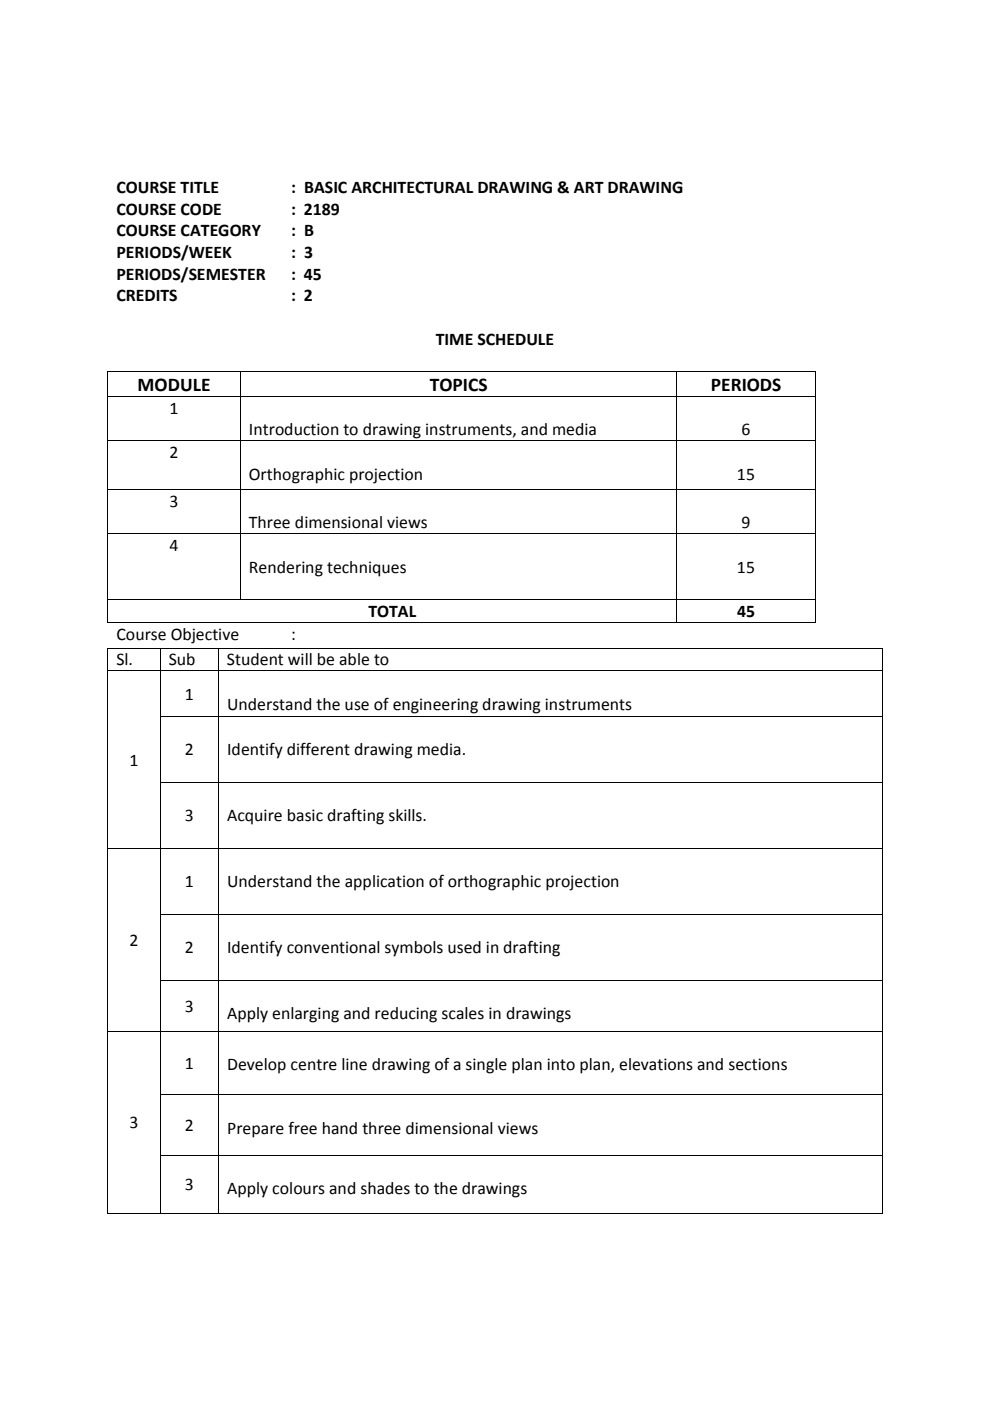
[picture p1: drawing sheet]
<svg xmlns="http://www.w3.org/2000/svg" width="210mm" height="297mm" viewBox="0 0 210 297" stroke-linecap="round" stroke-linejoin="round" font-family="sans-serif">
<defs><g id="words">
<g font-size="4.1">
<text x="29.2" y="82.8">MODULE</text>
<text x="91.2" y="82.8">TOPICS</text>
<text x="150.8" y="82.8">PERIODS</text>
</g>
<g font-size="3.8">
<text x="24.7" y="40.9">COURSE TITLE</text>
<text x="61.8" y="40.9">: BASIC ARCHITECTURAL DRAWING &amp; ART DRAWING</text>
<text x="24.7" y="45.5">COURSE CODE</text>
<text x="61.7" y="45.5">: 2189</text>
<text x="24.7" y="50.1">COURSE CATEGORY</text>
<text x="61.8" y="50.1">: B</text>
<text x="24.7" y="54.7">PERIODS/WEEK</text>
<text x="24.7" y="59.3">PERIODS/SEMESTER</text>
<text x="61.8" y="59.3">: 45</text>
<text x="61.8" y="54.7">: 3</text>
<text x="24.7" y="63.9">CREDITS</text>
<text x="61.8" y="63.9">: 2</text>
<text x="92.4" y="73.1">TIME SCHEDULE</text>
<text x="35.9" y="87.7">1</text>
<text x="52.8" y="92.3">Introduction to drawing instruments, and media</text>
<text x="157.3" y="92.3">6</text>
<text x="35.9" y="97.1">2</text>
<text x="52.8" y="101.7">Orthographic projection</text>
<text x="156.3" y="101.7">15</text>
<text x="35.9" y="107.4">3</text>
<text x="52.8" y="112">Three dimensional views</text>
<text x="157.3" y="112">9</text>
<text x="35.9" y="116.8">4</text>
<text x="52.8" y="121.4">Rendering techniques</text>
<text x="156.3" y="121.4">15</text>
<text x="78.1" y="130.8">TOTAL</text>
<text x="156.3" y="130.8">45</text>
<text x="24.7" y="135.6">Course Objective</text>
<text x="61.8" y="135.6">:</text>
<text x="24.7" y="141.1">Sl.</text>
<text x="35.8" y="141.1">Sub</text>
<text x="48.1" y="141.1">Student will be able to</text>
<text x="39.2" y="148.3">1</text>
<text x="48.2" y="150.5">Understand the use of engineering drawing instruments</text>
<text x="39.2" y="160.2">2</text>
<text x="48.2" y="160.2">Identify different drawing media.</text>
<text x="27.4" y="162.3">1</text>
<text x="39.2" y="174.2">3</text>
<text x="48.2" y="174.2">Acquire basic drafting skills.</text>
<text x="39.2" y="188.2">1</text>
<text x="48.2" y="188.2">Understand the application of orthographic projection</text>
<text x="27.4" y="200.6">2</text>
<text x="39.2" y="202.1">2</text>
<text x="48.2" y="202.1">Identify conventional symbols used in drafting</text>
<text x="39.2" y="214.5">3</text>
<text x="48.2" y="216.1">Apply enlarging and reducing scales in drawings</text>
<text x="39.2" y="226.7">1</text>
<text x="48.2" y="226.9">Develop centre line drawing of a single plan into plan, elevations and sections</text>
<text x="27.4" y="239.2">3</text>
<text x="39.2" y="239.8">2</text>
<text x="48.2" y="240.4">Prepare free hand three dimensional views</text>
<text x="39.2" y="252.4">3</text>
<text x="48.2" y="253.2">Apply colours and shades to the drawings</text>
</g>
</g></defs>
<path d="M22.8 78.8l.1 .1zM172.8 78.8h.2v.1h-.2zM22.8 137.3h.1v.2h-.1zM172.8 131.8h.2v.2h-.2zM187 137.3h.2v.2h-.2zM22.8 151.8h.1v.2h-.1zM22.8 165.8h.1v.2h-.1zM22.8 193.8h.1v.2h-.1zM22.8 207.8h.1v.1h-.1zM22.8 232h.1v.2h-.1zM22.8 244.8h.1v.2h-.1zM187 257.2h.2v.1h-.2z" fill="#000"/>
<g fill="none" stroke="#000" stroke-width=".21">
<path d="M22.8 78.8h150.2M22.8 78.9v5.1M50.9 78.9v5.1M143.6 78.9v5.1M172.9 78.9v5.1M22.8 84h150.2M22.8 93.4h150.2M22.8 84.1v9.2M22.8 93.5v10.2M50.9 84.1v9.2M50.9 93.5v10.2M143.6 84.1v9.2"/>
<path d="M143.6 93.5v10.2M172.9 84.1v9.2M172.9 93.5v10.2M22.8 103.8h150.2M22.8 113.2h150.2M22.8 103.8v9.3M22.8 113.2v13.9M50.9 103.8v9.3M50.9 113.2v13.9M143.6 103.8v9.3M143.6 113.2v13.9M172.9 103.8v9.3"/>
<path d="M172.9 113.2v13.9M22.8 127.1h150.2M22.8 131.9h120.7M22.8 137.4h164.4M22.8 127.2v4.8M22.8 137.5v4.6M34 137.5v4.6M46.3 137.5v4.6M143.6 127.2v4.8M143.7 131.9h29.1M172.9 127.2v4.8M187.1 137.5v4.6"/>
<path d="M22.8 142.2h164.4M22.8 142.3v9.5M22.8 152v13.8M33.9 151.9h153.3M34 142.3v9.5M34 152v13.8M46.3 142.3v9.5M46.3 152v13.8M187.1 142.3v9.5M187.1 152v13.8M22.8 179.9h164.4M22.8 166v13.8"/>
<path d="M22.8 180v13.8M33.9 165.9h153.3M34 166v13.8M34 180v13.8M46.3 166v13.8M46.3 180v13.8M187.1 166v13.8M187.1 180v13.8M22.8 194v13.8M33.9 193.9h153.3M34 194v13.8M46.3 194v13.8"/>
<path d="M187.1 194v13.8M22.8 218.7h164.4M22.8 207.9v10.7M22.8 218.8v13.2M33.9 207.9h153.3M34 207.9v10.7M34 218.8v13.2M46.3 207.9v10.7M46.3 218.8v13.2M187.1 207.9v10.7M187.1 218.8v13.2M22.8 232.2v12.6"/>
<path d="M33.9 232.1h153.3M34 232.2v12.6M46.3 232.2v12.6M187.1 232.2v12.6M22.8 257.3h11.1M22.8 245v12.3M33.9 244.9h153.3M34 245v12.3M34.1 257.3h12.1M46.3 245v12.3M46.4 257.3h140.6M187.1 245v12.3"/>
</g>
<use href="#words"/>
</svg>
